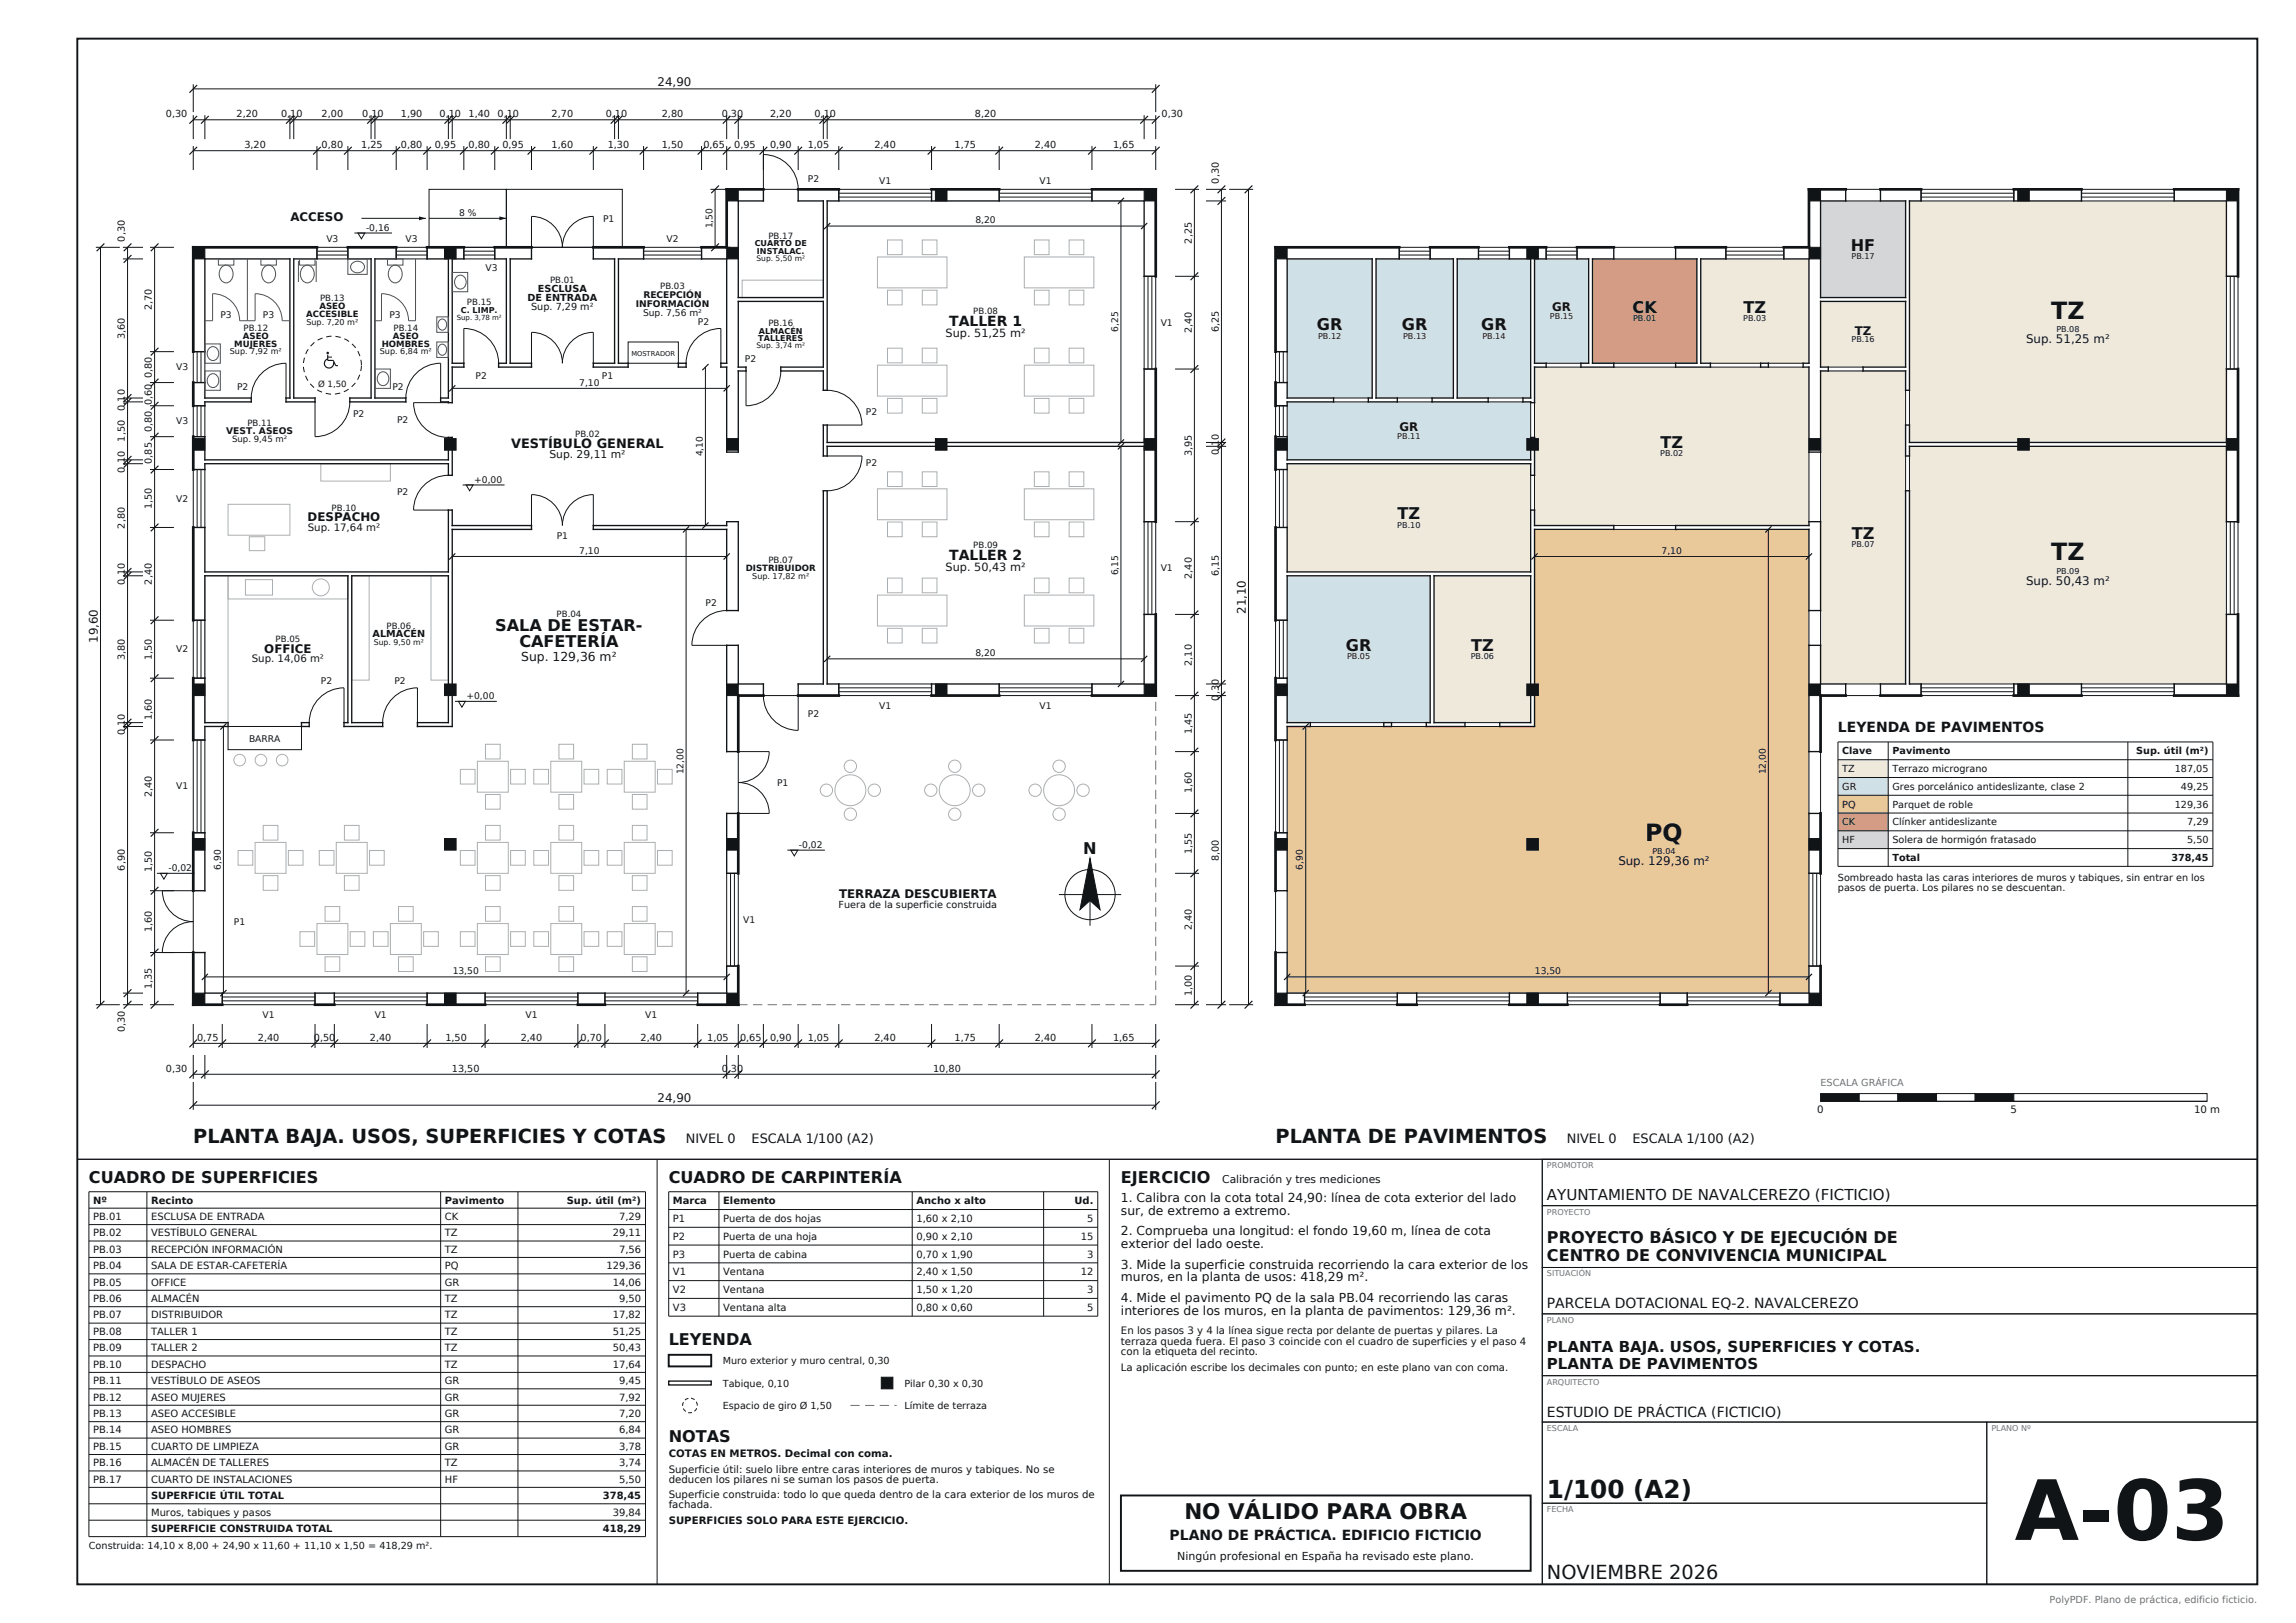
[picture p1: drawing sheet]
<svg xmlns="http://www.w3.org/2000/svg" width="594mm" height="420mm" viewBox="0 0 594 420" stroke-linecap="round" stroke-linejoin="round" font-family="sans-serif">
<defs><g id="words">
<text font-size="21.5" fill="#111417" x="521.2" y="398.5">A-03</text>
<text font-size="6.4" fill="#111417" x="400.2" y="387.6">1/100 (A2)</text>
<g font-size="6.1" fill="#111417">
<text x="530.7" y="82.5">TZ</text>
<text x="530.7" y="145">TZ</text>
<text x="425.7" y="217.5">PQ</text>
</g>
<text font-size="5.6" fill="#111417" x="306.4" y="393.2">NO VÁLIDO PARA OBRA</text>
<g font-size="5" fill="#111417">
<text x="50" y="295.8">PLANTA BAJA. USOS, SUPERFICIES Y COTAS</text>
<text x="330" y="295.8">PLANTA DE PAVIMENTOS</text>
<text x="400.2" y="408.6">NOVIEMBRE 2026</text>
</g>
<g font-size="4.2" fill="#111417">
<text x="478.8" y="64.9">HF</text>
<text x="422.4" y="80.9">CK</text>
<text x="451.1" y="80.9">TZ</text>
<text x="340.7" y="85.4">GR</text>
<text x="362.7" y="85.4">GR</text>
<text x="383.2" y="85.4">GR</text>
<text x="429.6" y="115.9">TZ</text>
<text x="361.6" y="134.4">TZ</text>
<text x="479.1" y="139.4">TZ</text>
<text x="128.1" y="163.2">SALA DE ESTAR-</text>
<text x="134.4" y="167.5">CAFETERÍA</text>
<text x="348.2" y="168.4">GR</text>
<text x="380.6" y="168.4">TZ</text>
<text x="280.3" y="220.9">N</text>
<text x="23" y="306.2">CUADRO DE SUPERFICIES</text>
<text x="173" y="306.2">CUADRO DE CARPINTERÍA</text>
<text x="290" y="306.2">EJERCICIO</text>
<text x="400.2" y="321.7">PROYECTO BÁSICO Y DE EJECUCIÓN DE</text>
<text x="400.2" y="326.3">CENTRO DE CONVIVENCIA MUNICIPAL</text>
<text x="173" y="348.1">LEYENDA</text>
<text x="173" y="373.2">NOTAS</text>
</g>
<g font-size="3.9" fill="#111417">
<text x="400.2" y="310.6">AYUNTAMIENTO DE NAVALCEREZO (FICTICIO)</text>
<text x="400.2" y="349.9">PLANTA BAJA. USOS, SUPERFICIES Y COTAS.</text>
<text x="400.2" y="354.3">PLANTA DE PAVIMENTOS</text>
</g>
<g font-size="3.6" fill="#111417">
<text x="245.6" y="84.4">TALLER 1</text>
<text x="245.6" y="144.9">TALLER 2</text>
<text x="475.5" y="189.5">LEYENDA DE PAVIMENTOS</text>
<text x="400.2" y="338.6">PARCELA DOTACIONAL EQ-2. NAVALCEREZO</text>
<text x="400.2" y="366.6">ESTUDIO DE PRÁCTICA (FICTICIO)</text>
<text x="302.6" y="398.5">PLANO DE PRÁCTICA. EDIFICIO FICTICIO</text>
</g>
<g font-size="3.3" fill="#111417">
<text x="132.3" y="115.9">VESTÍBULO GENERAL</text>
<text x="177.4" y="295.8">NIVEL 0</text>
<text x="194.4" y="295.8">ESCALA 1/100 (A2)</text>
<text x="405.3" y="295.8">NIVEL 0</text>
<text x="422.3" y="295.8">ESCALA 1/100 (A2)</text>
</g>
<g font-size="3.2" fill="#111417">
<text x="134.9" y="171">Sup. 129,36 m²</text>
<text x="290" y="311.1">1. Calibra con la cota total 24,90: línea de cota exterior del lado</text>
<text x="290" y="314.4">sur, de extremo a extremo.</text>
<text x="290" y="319.7">2. Comprueba una longitud: el fondo 19,60 m, línea de cota</text>
<text x="290" y="323">exterior del lado oeste.</text>
<text x="290" y="328.3">3. Mide la superficie construida recorriendo la cara exterior de los</text>
<text x="290" y="331.6">muros, en la planta de usos: 418,29 m².</text>
<text x="290" y="336.9">4. Mide el pavimento PQ de la sala PB.04 recorriendo las caras</text>
<text x="290" y="340.2">interiores de los muros, en la planta de pavimentos: 129,36 m².</text>
</g>
<g font-size="3.1" fill="#111417">
<text x="170.1" y="22.3">24,90</text>
<text x="75.1" y="57.2">ACCESO</text>
<text x="401.6" y="80.6">GR</text>
<text x="479.9" y="86.6">TZ</text>
<text x="524.2" y="88.9">Sup. 51,25 m²</text>
<text x="362.1" y="111.6">GR</text>
<text x="79.6" y="134.9">DESPACHO</text>
<text x="524.2" y="151.4">Sup. 50,43 m²</text>
<text x="322.3" y="158.9" transform="rotate(-90 322.3 158.9)">21,10</text>
<text x="25.3" y="166.4" transform="rotate(-90 25.3 166.4)">19,60</text>
<text x="68.4" y="168.9">OFFICE</text>
<text x="418.7" y="223.9">Sup. 129,36 m²</text>
<text x="217.1" y="232.3">TERRAZA DESCUBIERTA</text>
<text x="170.1" y="285.3">24,90</text>
</g>
<g font-size="2.9" fill="#111417">
<text x="244.7" y="87.3">Sup. 51,25 m²</text>
<text x="244.7" y="147.8">Sup. 50,43 m²</text>
</g>
<g font-size="2.8" fill="#111417">
<text x="142.1" y="118.6">Sup. 29,11 m²</text>
<text x="316.2" y="306.2">Calibración y tres mediciones</text>
<text x="304.6" y="403.7">Ningún profesional en España ha revisado este plano.</text>
</g>
<g font-size="2.6" fill="#111417">
<text x="79.6" y="137.4">Sup. 17,64 m²</text>
<text x="65.1" y="171.4">Sup. 14,06 m²</text>
<text x="470.2" y="287.9">0</text>
<text x="520.2" y="287.9">5</text>
<text x="567.6" y="287.9">10 m</text>
<text x="24.1" y="311.4">Nº</text>
<text x="39.1" y="311.4">Recinto</text>
<text x="115.1" y="311.4">Pavimento</text>
<text x="146.6" y="311.4">Sup. útil (m²)</text>
<text x="174.1" y="311.6">Marca</text>
<text x="187.1" y="311.6">Elemento</text>
<text x="237.1" y="311.6">Ancho x alto</text>
<text x="278" y="311.6">Ud.</text>
<text x="24.1" y="315.7">PB.01</text>
<text x="39.1" y="315.7">ESCLUSA DE ENTRADA</text>
<text x="115.1" y="315.7">CK</text>
<text x="160.2" y="315.7">7,29</text>
<text x="174.1" y="316.2">P1</text>
<text x="187.1" y="316.2">Puerta de dos hojas</text>
<text x="237.1" y="316.2">1,60 x 2,10</text>
<text x="281.3" y="316.2">5</text>
<text x="24.1" y="319.9">PB.02</text>
<text x="39.1" y="319.9">VESTÍBULO GENERAL</text>
<text x="115.1" y="319.9">TZ</text>
<text x="158.5" y="319.9">29,11</text>
<text x="174.1" y="320.8">P2</text>
<text x="187.1" y="320.8">Puerta de una hoja</text>
<text x="237.1" y="320.8">0,90 x 2,10</text>
<text x="279.6" y="320.8">15</text>
<text x="24.1" y="324.2">PB.03</text>
<text x="24.1" y="328.4">PB.04</text>
<text x="39.1" y="324.2">RECEPCIÓN INFORMACIÓN</text>
<text x="39.1" y="328.4">SALA DE ESTAR-CAFETERÍA</text>
<text x="115.1" y="324.2">TZ</text>
<text x="115.1" y="328.4">PQ</text>
<text x="156.9" y="328.4">129,36</text>
<text x="160.2" y="324.2">7,56</text>
<text x="174.1" y="325.4">P3</text>
<text x="187.1" y="325.4">Puerta de cabina</text>
<text x="237.1" y="325.4">0,70 x 1,90</text>
<text x="281.3" y="325.4">3</text>
<text x="24.1" y="332.7">PB.05</text>
<text x="39.1" y="332.7">OFFICE</text>
<text x="115.1" y="332.7">GR</text>
<text x="158.5" y="332.7">14,06</text>
<text x="174.1" y="330">V1</text>
<text x="174.1" y="334.6">V2</text>
<text x="187.1" y="330">Ventana</text>
<text x="187.1" y="334.6">Ventana</text>
<text x="237.1" y="330">2,40 x 1,50</text>
<text x="237.1" y="334.6">1,50 x 1,20</text>
<text x="279.6" y="330">12</text>
<text x="281.3" y="334.6">3</text>
<text x="24.1" y="336.9">PB.06</text>
<text x="24.1" y="341.2">PB.07</text>
<text x="39.1" y="336.9">ALMACÉN</text>
<text x="39.1" y="341.2">DISTRIBUIDOR</text>
<text x="115.1" y="336.9">TZ</text>
<text x="115.1" y="341.2">TZ</text>
<text x="158.5" y="341.2">17,82</text>
<text x="160.2" y="336.9">9,50</text>
<text x="174.1" y="339.2">V3</text>
<text x="187.1" y="339.2">Ventana alta</text>
<text x="237.1" y="339.2">0,80 x 0,60</text>
<text x="281.3" y="339.2">5</text>
<text x="24.1" y="345.4">PB.08</text>
<text x="39.1" y="345.4">TALLER 1</text>
<text x="115.1" y="345.4">TZ</text>
<text x="158.5" y="345.4">51,25</text>
<text x="290" y="345.3">En los pasos 3 y 4 la línea sigue recta por delante de puertas y pilares. La</text>
<text x="290" y="348">terraza queda fuera. El paso 3 coincide con el cuadro de superficies y el paso 4</text>
<text x="24.1" y="349.7">PB.09</text>
<text x="24.1" y="353.9">PB.10</text>
<text x="39.1" y="349.7">TALLER 2</text>
<text x="39.1" y="353.9">DESPACHO</text>
<text x="115.1" y="349.7">TZ</text>
<text x="115.1" y="353.9">TZ</text>
<text x="158.5" y="349.7">50,43</text>
<text x="158.5" y="353.9">17,64</text>
<text x="290" y="350.6">con la etiqueta del recinto.</text>
<text x="24.1" y="358.2">PB.11</text>
<text x="39.1" y="358.2">VESTÍBULO DE ASEOS</text>
<text x="115.1" y="358.2">GR</text>
<text x="160.2" y="358.2">9,45</text>
<text x="290" y="354.8">La aplicación escribe los decimales con punto; en este plano van con coma.</text>
<text x="24.1" y="362.4">PB.12</text>
<text x="39.1" y="362.4">ASEO MUJERES</text>
<text x="115.1" y="362.4">GR</text>
<text x="160.2" y="362.4">7,92</text>
<text x="24.1" y="366.7">PB.13</text>
<text x="24.1" y="370.9">PB.14</text>
<text x="39.1" y="366.7">ASEO ACCESIBLE</text>
<text x="39.1" y="370.9">ASEO HOMBRES</text>
<text x="115.1" y="366.7">GR</text>
<text x="115.1" y="370.9">GR</text>
<text x="160.2" y="366.7">7,20</text>
<text x="160.2" y="370.9">6,84</text>
<text x="24.1" y="375.2">PB.15</text>
<text x="39.1" y="375.2">CUARTO DE LIMPIEZA</text>
<text x="115.1" y="375.2">GR</text>
<text x="160.2" y="375.2">3,78</text>
<text x="173" y="377.1">COTAS EN METROS. Decimal con coma.</text>
<text x="24.1" y="379.4">PB.16</text>
<text x="24.1" y="383.7">PB.17</text>
<text x="39.1" y="379.4">ALMACÉN DE TALLERES</text>
<text x="39.1" y="383.7">CUARTO DE INSTALACIONES</text>
<text x="115.1" y="379.4">TZ</text>
<text x="115.1" y="383.7">HF</text>
<text x="160.2" y="379.4">3,74</text>
<text x="160.2" y="383.7">5,50</text>
<text x="173" y="381.1">Superficie útil: suelo libre entre caras interiores de muros y tabiques. No se</text>
<text x="173" y="383.7">deducen los pilares ni se suman los pasos de puerta.</text>
<text x="39.1" y="387.9">SUPERFICIE ÚTIL TOTAL</text>
<text x="156" y="387.9">378,45</text>
<text x="173" y="387.7">Superficie construida: todo lo que queda dentro de la cara exterior de los muros de</text>
<text x="39.1" y="392.2">Muros, tabiques y pasos</text>
<text x="158.5" y="392.2">39,84</text>
<text x="173" y="390.3">fachada.</text>
<text x="173" y="394.3">SUPERFICIES SOLO PARA ESTE EJERCICIO.</text>
<text x="39.1" y="396.4">SUPERFICIE CONSTRUIDA TOTAL</text>
<text x="156" y="396.4">418,29</text>
</g>
<g font-size="2.5" fill="#111417">
<text x="42.9" y="30.3">0,30</text>
<text x="61.2" y="30.3">2,20</text>
<text x="72.7" y="30.3">0,10</text>
<text x="83.2" y="30.3">2,00</text>
<text x="93.7" y="30.3">0,10</text>
<text x="103.7" y="30.3">1,90</text>
<text x="113.7" y="30.3">0,10</text>
<text x="121.2" y="30.3">1,40</text>
<text x="128.7" y="30.3">0,10</text>
<text x="142.7" y="30.3">2,70</text>
<text x="156.7" y="30.3">0,10</text>
<text x="171.2" y="30.3">2,80</text>
<text x="186.7" y="30.3">0,30</text>
<text x="199.2" y="30.3">2,20</text>
<text x="210.7" y="30.3">0,10</text>
<text x="252.2" y="30.3">8,20</text>
<text x="300.5" y="30.3">0,30</text>
<text x="63.2" y="38.3">3,20</text>
<text x="83.2" y="38.3">0,80</text>
<text x="93.5" y="38.3">1,25</text>
<text x="103.7" y="38.3">0,80</text>
<text x="112.5" y="38.3">0,95</text>
<text x="121.2" y="38.3">0,80</text>
<text x="130" y="38.3">0,95</text>
<text x="142.7" y="38.3">1,60</text>
<text x="157.2" y="38.3">1,30</text>
<text x="171.2" y="38.3">1,50</text>
<text x="182" y="38.3">0,65</text>
<text x="190" y="38.3">0,95</text>
<text x="199.2" y="38.3">0,90</text>
<text x="209" y="38.3">1,05</text>
<text x="226.2" y="38.3">2,40</text>
<text x="247" y="38.3">1,75</text>
<text x="267.7" y="38.3">2,40</text>
<text x="288" y="38.3">1,65</text>
<text x="315.3" y="47.5" transform="rotate(-90 315.3 47.5)">0,30</text>
<text x="32.3" y="62.5" transform="rotate(-90 32.3 62.5)">0,30</text>
<text x="308.3" y="63" transform="rotate(-90 308.3 63)">2,25</text>
<text x="136.5" y="77.9">DE ENTRADA</text>
<text x="139.1" y="75.6">ESCLUSA</text>
<text x="39.3" y="80.3" transform="rotate(-90 39.3 80.3)">2,70</text>
<text x="137.4" y="80.3">Sup. 7,29 m²</text>
<text x="32.3" y="87.8" transform="rotate(-90 32.3 87.8)">3,60</text>
<text x="308.3" y="86.3" transform="rotate(-90 308.3 86.3)">2,40</text>
<text x="315.3" y="86" transform="rotate(-90 315.3 86)">6,25</text>
<text x="39.3" y="97.8" transform="rotate(-90 39.3 97.8)">0,80</text>
<text x="32.3" y="106.3" transform="rotate(-90 32.3 106.3)">0,10</text>
<text x="39.3" y="104.8" transform="rotate(-90 39.3 104.8)">0,60</text>
<text x="39.3" y="111.8" transform="rotate(-90 39.3 111.8)">0,80</text>
<text x="32.3" y="114.3" transform="rotate(-90 32.3 114.3)">1,50</text>
<text x="308.3" y="118" transform="rotate(-90 308.3 118)">3,95</text>
<text x="315.3" y="117.8" transform="rotate(-90 315.3 117.8)">0,10</text>
<text x="32.3" y="122.3" transform="rotate(-90 32.3 122.3)">0,10</text>
<text x="39.3" y="120" transform="rotate(-90 39.3 120)">0,85</text>
<text x="39.3" y="131.8" transform="rotate(-90 39.3 131.8)">1,50</text>
<text x="32.3" y="136.8" transform="rotate(-90 32.3 136.8)">2,80</text>
<text x="308.3" y="149.8" transform="rotate(-90 308.3 149.8)">2,40</text>
<text x="315.3" y="149" transform="rotate(-90 315.3 149)">6,15</text>
<text x="32.3" y="151.3" transform="rotate(-90 32.3 151.3)">0,10</text>
<text x="39.3" y="151.3" transform="rotate(-90 39.3 151.3)">2,40</text>
<text x="96.4" y="164.9">ALMACÉN</text>
<text x="32.3" y="170.8" transform="rotate(-90 32.3 170.8)">3,80</text>
<text x="39.3" y="170.8" transform="rotate(-90 39.3 170.8)">1,50</text>
<text x="308.3" y="172.3" transform="rotate(-90 308.3 172.3)">2,10</text>
<text x="315.3" y="181.3" transform="rotate(-90 315.3 181.3)">0,30</text>
<text x="32.3" y="190.3" transform="rotate(-90 32.3 190.3)">0,10</text>
<text x="39.3" y="186.3" transform="rotate(-90 39.3 186.3)">1,60</text>
<text x="308.3" y="190" transform="rotate(-90 308.3 190)">1,45</text>
<text x="476.6" y="195.2">Clave</text>
<text x="489.6" y="195.2">Pavimento</text>
<text x="552.7" y="195.2">Sup. útil (m²)</text>
<text x="476.6" y="199.8">TZ</text>
<text x="489.6" y="199.8">Terrazo micrograno</text>
<text x="562.7" y="199.8">187,05</text>
<text x="39.3" y="206.3" transform="rotate(-90 39.3 206.3)">2,40</text>
<text x="308.3" y="205.3" transform="rotate(-90 308.3 205.3)">1,60</text>
<text x="476.6" y="204.4">GR</text>
<text x="476.6" y="209">PQ</text>
<text x="489.6" y="204.4">Gres porcelánico antideslizante, clase 2</text>
<text x="489.6" y="209">Parquet de roble</text>
<text x="562.7" y="209">129,36</text>
<text x="564.2" y="204.4">49,25</text>
<text x="476.6" y="213.6">CK</text>
<text x="489.6" y="213.6">Clínker antideslizante</text>
<text x="565.8" y="213.6">7,29</text>
<text x="308.3" y="221" transform="rotate(-90 308.3 221)">1,55</text>
<text x="476.6" y="218.2">HF</text>
<text x="489.6" y="218.2">Solera de hormigón fratasado</text>
<text x="565.8" y="218.2">5,50</text>
<text x="32.3" y="225.3" transform="rotate(-90 32.3 225.3)">6,90</text>
<text x="39.3" y="225.8" transform="rotate(-90 39.3 225.8)">1,50</text>
<text x="315.3" y="222.8" transform="rotate(-90 315.3 222.8)">8,00</text>
<text x="475.5" y="228">Sombreado hasta las caras interiores de muros y tabiques, sin entrar en los</text>
<text x="489.6" y="222.8">Total</text>
<text x="561.8" y="222.8">378,45</text>
<text x="475.5" y="230.5">pasos de puerta. Los pilares no se descuentan.</text>
<text x="217" y="234.9">Fuera de la superficie construida</text>
<text x="39.3" y="241.3" transform="rotate(-90 39.3 241.3)">1,60</text>
<text x="308.3" y="240.8" transform="rotate(-90 308.3 240.8)">2,40</text>
<text x="39.3" y="256" transform="rotate(-90 39.3 256)">1,35</text>
<text x="308.3" y="257.8" transform="rotate(-90 308.3 257.8)">1,00</text>
<text x="32.3" y="267.1" transform="rotate(-90 32.3 267.1)">0,30</text>
<text x="51" y="269.3">0,75</text>
<text x="66.7" y="269.3">2,40</text>
<text x="81.2" y="269.3">0,50</text>
<text x="95.7" y="269.3">2,40</text>
<text x="115.2" y="269.3">1,50</text>
<text x="134.7" y="269.3">2,40</text>
<text x="150.2" y="269.3">0,70</text>
<text x="165.7" y="269.3">2,40</text>
<text x="183" y="269.3">1,05</text>
<text x="191.5" y="269.3">0,65</text>
<text x="199.2" y="269.3">0,90</text>
<text x="209" y="269.3">1,05</text>
<text x="226.2" y="269.3">2,40</text>
<text x="247" y="269.3">1,75</text>
<text x="267.7" y="269.3">2,40</text>
<text x="288" y="269.3">1,65</text>
<text x="42.9" y="277.3">0,30</text>
<text x="116.9" y="277.3">13,50</text>
<text x="186.7" y="277.3">0,30</text>
<text x="241.4" y="277.3">10,80</text>
<text x="187" y="353">Muro exterior y muro central, 0,30</text>
<text x="187" y="358.8">Tabique, 0,10</text>
<text x="234" y="358.8">Pilar 0,30 x 0,30</text>
<text x="187" y="364.6">Espacio de giro Ø 1,50</text>
<text x="234" y="364.6">Límite de terraza</text>
<text x="23" y="400.7">Construida: 14,10 x 8,00 + 24,90 x 11,60 + 11,10 x 1,50 = 418,29 m².</text>
</g>
<g font-size="2.5" fill="#6b7277">
<text x="471" y="281">ESCALA GRÁFICA</text>
<text x="530.3" y="414.8">PolyPDF. Plano de práctica, edificio ficticio.</text>
</g>
<g font-size="2.4" fill="#111417">
<text x="209" y="47">P2</text>
<text x="227.4" y="47.7">V1</text>
<text x="268.9" y="47.7">V1</text>
<text x="94.7" y="59.8">-0,16</text>
<text x="118.8" y="55.8">8 %</text>
<text x="156" y="57.5">P1</text>
<text x="184.3" y="59.1" transform="rotate(-90 184.3 59.1)">1,50</text>
<text x="252.4" y="57.8">8,20</text>
<text x="84.4" y="62.7">V3</text>
<text x="104.9" y="62.7">V3</text>
<text x="172.4" y="62.7">V2</text>
<text x="125.6" y="70.2">V3</text>
<text x="166.4" y="77.1">RECEPCIÓN</text>
<text x="57" y="82.4">P3</text>
<text x="68" y="82.4">P3</text>
<text x="100.7" y="82.4">P3</text>
<text x="164.5" y="79.5">INFORMACIÓN</text>
<text x="166.4" y="81.9">Sup. 7,56 m²</text>
<text x="180.5" y="84.2">P2</text>
<text x="289.3" y="85.9" transform="rotate(-90 289.3 85.9)">6,25</text>
<text x="300.3" y="84.3">V1</text>
<text x="45.6" y="95.8">V3</text>
<text x="192.7" y="93.8">P2</text>
<text x="61.3" y="100.8">P2</text>
<text x="101.5" y="100.8">P2</text>
<text x="123" y="98">P2</text>
<text x="149.9" y="99.8">7,10</text>
<text x="155.7" y="98">P1</text>
<text x="91.3" y="108">P2</text>
<text x="224" y="107.5">P2</text>
<text x="45.6" y="109.8">V3</text>
<text x="58.5" y="112.3">VEST. ASEOS</text>
<text x="102.7" y="109.5">P2</text>
<text x="181.8" y="118.1" transform="rotate(-90 181.8 118.1)">4,10</text>
<text x="122.7" y="125">+0,00</text>
<text x="224" y="120.5">P2</text>
<text x="45.6" y="129.8">V2</text>
<text x="102.7" y="128.2">P2</text>
<text x="144" y="139.6">P1</text>
<text x="149.9" y="143.3">7,10</text>
<text x="429.9" y="143.3">7,10</text>
<text x="289.3" y="148.9" transform="rotate(-90 289.3 148.9)">6,15</text>
<text x="300.3" y="147.8">V1</text>
<text x="182.5" y="156.8">P2</text>
<text x="45.6" y="168.8">V2</text>
<text x="252.4" y="169.8">8,20</text>
<text x="83" y="177">P2</text>
<text x="102" y="177">P2</text>
<text x="120.7" y="181">+0,00</text>
<text x="209" y="185.5">P2</text>
<text x="227.4" y="183.4">V1</text>
<text x="268.9" y="183.4">V1</text>
<text x="64.4" y="192.1">BARRA</text>
<text x="176.8" y="200.4" transform="rotate(-90 176.8 200.4)">12,00</text>
<text x="201" y="203.5">P1</text>
<text x="456.8" y="200.4" transform="rotate(-90 456.8 200.4)">12,00</text>
<text x="45.6" y="204.3">V1</text>
<text x="206.7" y="219.5">-0,02</text>
<text x="43.6" y="225.5">-0,02</text>
<text x="57.1" y="225.1" transform="rotate(-90 57.1 225.1)">6,90</text>
<text x="337.1" y="225.1" transform="rotate(-90 337.1 225.1)">6,90</text>
<text x="60.5" y="239.5">P1</text>
<text x="192.3" y="238.8">V1</text>
<text x="117.1" y="252.1">13,50</text>
<text x="397.1" y="252.1">13,50</text>
<text x="67.9" y="263.4">V1</text>
<text x="96.9" y="263.4">V1</text>
<text x="135.9" y="263.4">V1</text>
<text x="166.9" y="263.4">V1</text>
</g>
<g font-size="2.2" fill="#111417">
<text x="198.8" y="61.8">PB.17</text>
<text x="82.8" y="77.9">PB.13</text>
<text x="142.3" y="73.3">PB.01</text>
<text x="170.8" y="74.7">PB.03</text>
<text x="79.2" y="82.1">ACCESIBLE</text>
<text x="82.6" y="80">ASEO</text>
<text x="120.8" y="78.9">PB.15</text>
<text x="251.8" y="81.3">PB.08</text>
<text x="60.6" y="89.7">MUJERES</text>
<text x="62.8" y="87.6">ASEO</text>
<text x="63" y="85.5">PB.12</text>
<text x="98.8" y="89.7">HOMBRES</text>
<text x="101.6" y="87.6">ASEO</text>
<text x="101.8" y="85.5">PB.14</text>
<text x="198.8" y="84.5">PB.16</text>
<text x="82.3" y="100.2">Ø 1,50</text>
<text x="64" y="110.2">PB.11</text>
<text x="148.8" y="113">PB.02</text>
<text x="60" y="114.4">Sup. 9,45 m²</text>
<text x="85.8" y="132.2">PB.10</text>
<text x="251.8" y="141.8">PB.09</text>
<text x="193" y="147.8">DISTRIBUIDOR</text>
<text x="198.8" y="145.8">PB.07</text>
<text x="144" y="159.6">PB.04</text>
<text x="71.3" y="166.2">PB.05</text>
<text x="100" y="162.7">PB.06</text>
</g>
<g font-size="2.1" fill="#111417">
<text x="195.2" y="63.7">CUARTO DE</text>
<text x="195.8" y="65.6">INSTALAC.</text>
<text x="479" y="67.1">PB.17</text>
<text x="119.2" y="80.9">C. LIMP.</text>
<text x="401" y="82.6">PB.15</text>
<text x="422.5" y="83.1">PB.01</text>
<text x="451" y="83.1">PB.03</text>
<text x="79.3" y="84.1">Sup. 7,20 m²</text>
<text x="196.2" y="88.3">TALLERES</text>
<text x="196.3" y="86.4">ALMACÉN</text>
<text x="341" y="87.6">PB.12</text>
<text x="363" y="87.6">PB.13</text>
<text x="383.5" y="87.6">PB.14</text>
<text x="479" y="88.6">PB.16</text>
<text x="532" y="86">PB.08</text>
<text x="59.5" y="91.7">Sup. 7,92 m²</text>
<text x="98.3" y="91.7">Sup. 6,84 m²</text>
<text x="361.5" y="113.6">PB.11</text>
<text x="429.5" y="118.1">PB.02</text>
<text x="361.5" y="136.6">PB.10</text>
<text x="479" y="141.6">PB.07</text>
<text x="194.6" y="149.8">Sup. 17,82 m²</text>
<text x="532" y="148.5">PB.09</text>
<text x="348.5" y="170.6">PB.05</text>
<text x="380.5" y="170.6">PB.06</text>
<text x="427.5" y="221">PB.04</text>
</g>
<g font-size="2.1" fill="#6b7277">
<text x="400.2" y="302.3">PROMOTOR</text>
<text x="400.2" y="314.3">PROYECTO</text>
<text x="400.2" y="330.3">SITUACIÓN</text>
<text x="400.2" y="342.3">PLANO</text>
<text x="400.2" y="358.3">ARQUITECTO</text>
<text x="400.2" y="370.3">ESCALA</text>
<text x="515.2" y="370.3">PLANO Nº</text>
<text x="400.2" y="391.3">FECHA</text>
</g>
<text font-size="2" fill="#111417" x="96.7" y="166.9">Sup. 9,50 m²</text>
<g font-size="1.9" fill="#111417">
<text x="195.7" y="67.4">Sup. 5,50 m²</text>
<text x="195.7" y="90.1">Sup. 3,74 m²</text>
</g>
<text font-size="1.8" fill="#111417" x="118.2" y="82.7">Sup. 3,78 m²</text>
<text font-size="1.7" fill="#111417" x="163.3" y="92.1">MOSTRADOR</text>
</g></defs>
<path d="M20 10h564v400h-564z" fill="none" stroke="#111417" stroke-width=".5"/>
<g fill="none" stroke="#111417" stroke-width=".35">
<path d="M188 49h9.5v3h-6.5v25h22v-25h-6.5v-3h10.5v3h-3v49h-1v-5h-11v-1h11v-17h-22v17h2v1h-2v21h-3v-22h-1.5v-1h1.5v-27h-6.5v-3h6.5zM241 49h17.5v3h-17.5zM282.5 49h16.5v22.5h-3v-19.5h-13.5zM50 64h32v3h-6v36h5.5v1h-7.5v-1h1v-36h-22v24h-3zM90 64h12.5v3h-5.5v36h8v1h-14.5v-1h5.5v-36h-6zM110.5 64h9.5v3h-3v27h3v1h-3v9.2h-1v-.2h-2v-1h2v-36h-5.5zM128 64h9.5v3h-5.5v27h5.5v1h-8.5v-1h2v-27h-3zM153.5 64h13v3h-6.5v27h2.5v1h-9v-1h5.5v-27h-5.5zM50 99h3v4h12v1h-12v1h-3zM175.5 94h2v1h-2zM50 113h3v6h63v-5.8h1v9.8h-1v-3h-63v1.5h-3zM213 110h1v4.5h82v-19h3v39.5h-3v-19.5h-82v2.5h-1z"/>
<path d="M50 136.5h3v11.5h63v-16h1v4h20.5v1h-20.5v51h-9v-1h8v-38h-25v38h8v1h-10v-1h1v-38h-37v11.5h-3zM153.5 136h34.5v-1h3v23h-3v-21h-34.5zM213 127h1v50h3v3h-10.5v-3h6.5zM296 159h3v21h-16.5v-3h13.5zM50 175.5h3v11.5h6v1h-6v3.5h-3zM188 167h3v10h6.5v3h-6.5v14.5h-3zM241 177h17.5v3h-17.5zM78 187h2v1h-2zM50 215.5h3v15h-3zM188 210.5h3v15.5h-3zM50 246.5h3v10.5h4.5v3h-7.5zM81.5 257h5v3h-5z"/>
<path d="M110.5 257h15v3h-15zM149.5 257h7v3h-7zM180.5 257h7.5v-7h3v10h-10.5zM20 300h564"/>
</g>
<g fill="none" stroke="#a9afb3" stroke-width=".26">
<path d="M192 72.5h21v4.5h-21zM227 66.5h18v8h-18zM229.6 75.1h3.8v3.8h-3.8zM229.6 62.1h3.8v3.8h-3.8zM238.6 75.1h3.8v3.8h-3.8zM238.6 62.1h3.8v3.8h-3.8zM265 66.5h18v8h-18zM267.6 75.1h3.8v3.8h-3.8zM267.6 62.1h3.8v3.8h-3.8zM276.6 75.1h3.8v3.8h-3.8zM276.6 62.1h3.8v3.8h-3.8zM227 94.5h18v8h-18z"/>
<path d="M229.6 90.1h3.8v3.8h-3.8zM238.6 90.1h3.8v3.8h-3.8zM265 94.5h18v8h-18zM267.6 90.1h3.8v3.8h-3.8zM276.6 90.1h3.8v3.8h-3.8zM83 120h18v4.5h-18zM229.6 103.1h3.8v3.8h-3.8zM238.6 103.1h3.8v3.8h-3.8zM267.6 103.1h3.8v3.8h-3.8zM276.6 103.1h3.8v3.8h-3.8zM59 130.5h16v8h-16zM64.5 138.9h4v3.6h-4z"/>
<path d="M227 126.5h18v8h-18zM229.6 135.1h3.8v3.8h-3.8zM229.6 122.1h3.8v3.8h-3.8zM238.6 135.1h3.8v3.8h-3.8zM238.6 122.1h3.8v3.8h-3.8zM265 126.5h18v8h-18zM267.6 135.1h3.8v3.8h-3.8zM267.6 122.1h3.8v3.8h-3.8zM276.6 135.1h3.8v3.8h-3.8zM276.6 122.1h3.8v3.8h-3.8zM53 149h6v38h-6zM59 149h31v6h-31z"/>
<path d="M63.5 150h7v4h-7zM91 149h4.5v27h-4.5zM111.5 149h4.5v27h-4.5zM227 154h18v8h-18zM229.6 149.6h3.8v3.8h-3.8zM238.6 149.6h3.8v3.8h-3.8zM265 154h18v8h-18zM267.6 149.6h3.8v3.8h-3.8zM276.6 149.6h3.8v3.8h-3.8zM229.6 162.6h3.8v3.8h-3.8zM238.6 162.6h3.8v3.8h-3.8zM267.6 162.6h3.8v3.8h-3.8z"/>
<path d="M276.6 162.6h3.8v3.8h-3.8zM119.1 199.1h3.8v3.8h-3.8zM123.5 197h8v8h-8zM125.6 192.6h3.8v3.8h-3.8zM132.1 199.1h3.8v3.8h-3.8zM138.1 199.1h3.8v3.8h-3.8zM142.5 197h8v8h-8zM144.6 192.6h3.8v3.8h-3.8zM151.1 199.1h3.8v3.8h-3.8zM157.1 199.1h3.8v3.8h-3.8zM161.5 197h8v8h-8zM163.6 192.6h3.8v3.8h-3.8z"/>
<path d="M170.1 199.1h3.8v3.8h-3.8zM66 218h8v8h-8zM68.1 213.6h3.8v3.8h-3.8zM87 218h8v8h-8zM89.1 213.6h3.8v3.8h-3.8zM123.5 218h8v8h-8zM125.6 213.6h3.8v3.8h-3.8zM125.6 205.6h3.8v3.8h-3.8zM142.5 218h8v8h-8zM144.6 213.6h3.8v3.8h-3.8zM144.6 205.6h3.8v3.8h-3.8zM161.5 218h8v8h-8z"/>
<path d="M163.6 213.6h3.8v3.8h-3.8zM163.6 205.6h3.8v3.8h-3.8zM61.6 220.1h3.8v3.8h-3.8zM68.1 226.6h3.8v3.8h-3.8zM74.6 220.1h3.8v3.8h-3.8zM82 239h8v8h-8zM82.6 220.1h3.8v3.8h-3.8zM84.1 234.6h3.8v3.8h-3.8zM89.1 226.6h3.8v3.8h-3.8zM95.6 220.1h3.8v3.8h-3.8zM101 239h8v8h-8zM103.1 234.6h3.8v3.8h-3.8z"/>
<path d="M119.1 220.1h3.8v3.8h-3.8zM123.5 239h8v8h-8zM125.6 234.6h3.8v3.8h-3.8zM125.6 226.6h3.8v3.8h-3.8zM132.1 220.1h3.8v3.8h-3.8zM138.1 220.1h3.8v3.8h-3.8zM142.5 239h8v8h-8zM144.6 234.6h3.8v3.8h-3.8zM144.6 226.6h3.8v3.8h-3.8zM151.1 220.1h3.8v3.8h-3.8zM157.1 220.1h3.8v3.8h-3.8zM161.5 239h8v8h-8z"/>
<path d="M163.6 234.6h3.8v3.8h-3.8zM163.6 226.6h3.8v3.8h-3.8zM170.1 220.1h3.8v3.8h-3.8zM77.6 241.1h3.8v3.8h-3.8zM84.1 247.6h3.8v3.8h-3.8zM90.6 241.1h3.8v3.8h-3.8zM96.6 241.1h3.8v3.8h-3.8zM103.1 247.6h3.8v3.8h-3.8zM109.6 241.1h3.8v3.8h-3.8zM119.1 241.1h3.8v3.8h-3.8zM125.6 247.6h3.8v3.8h-3.8zM132.1 241.1h3.8v3.8h-3.8z"/>
<path d="M138.1 241.1h3.8v3.8h-3.8zM144.6 247.6h3.8v3.8h-3.8zM151.1 241.1h3.8v3.8h-3.8zM157.1 241.1h3.8v3.8h-3.8zM163.6 247.6h3.8v3.8h-3.8zM170.1 241.1h3.8v3.8h-3.8z"/>
<circle cx="83" cy="152" r="2.2"/>
<circle cx="62" cy="196.7" r="1.5"/>
<circle cx="67.5" cy="196.7" r="1.5"/>
<circle cx="73" cy="196.7" r="1.5"/>
<circle cx="220" cy="198.3" r="1.6"/>
<circle cx="247" cy="198.3" r="1.6"/>
<circle cx="274" cy="198.3" r="1.6"/>
<circle cx="213.8" cy="204.5" r="1.6"/>
<circle cx="220" cy="204.5" r="4"/>
<circle cx="220" cy="210.7" r="1.6"/>
<circle cx="226.2" cy="204.5" r="1.6"/>
<circle cx="240.8" cy="204.5" r="1.6"/>
<circle cx="247" cy="204.5" r="4"/>
<circle cx="247" cy="210.7" r="1.6"/>
<circle cx="253.2" cy="204.5" r="1.6"/>
<circle cx="267.8" cy="204.5" r="1.6"/>
<circle cx="274" cy="204.5" r="4"/>
<circle cx="274" cy="210.7" r="1.6"/>
<circle cx="280.2" cy="204.5" r="1.6"/>
</g>
<path d="M191 260h108M299 260v-80" fill="none" stroke="#6b7277" stroke-width=".26" stroke-dasharray="2.4 1.4" stroke-linecap="butt"/>
<g fill="none" stroke="#111417" stroke-width=".26">
<path d="M197.5 40a9 9 0 0 1 9 9h-9zM137.5 56a8 8 0 0 1 8 8 8 8 0 0 1 8-8v8h-16zM217 49h24v3h-24zM217 51h24M217 50h24M258.5 49h24v3h-24zM258.5 51h24M258.5 50h24M82 64h8v3h-8zM82 66h8M82 65h8M102.5 64h8v3h-8z"/>
<path d="M102.5 66h8M102.5 65h8M120 64h8v3h-8zM120 66h8M120 65h8M166.5 64h15v3h-15zM166.5 66h15M166.5 65h15M296 71.5h3v24h-3zM297 71.5v24M298 71.5v24M50 91h3v8h-3z"/>
<path d="M51 91v8M52 91v8M120 94v-9a9 9 0 0 1 9 9M137.5 94v-8a8 8 0 0 1 8 8 8 8 0 0 1 8-8v8M162.5 88.5h13v5.5h-13zM177.5 94a9 9 0 0 1 9-9v9M193 96v9a9 9 0 0 0 9-9M50 105h3v8h-3zM51 105v8M52 105v8M65 103a9 9 0 0 1 9-9v9M81.5 104v9a9 9 0 0 0 9-9"/>
<path d="M105 103a9 9 0 0 1 9-9v9M116 104.2h-9a9 9 0 0 0 9 9M214 118h9a9 9 0 0 1-9 9M214 101a9 9 0 0 1 9 9h-9M50 121.5h3v15h-3zM51 121.5v15M52 121.5v15M116 123a9 9 0 0 0-9 9h9M137.5 136v-8a8 8 0 0 1 8 8 8 8 0 0 1 8-8v8M296 135h3v24h-3zM297 135v24M298 135v24"/>
<path d="M188 158a9 9 0 0 0-9 9h9M50 160.5h3v15h-3zM51 160.5v15M52 160.5v15M197.5 180h9v9a9 9 0 0 1-9-9zM217 177h24v3h-24zM217 179h24M217 178h24M258.5 177h24v3h-24zM258.5 179h24M258.5 178h24M50 191.5h3v24h-3z"/>
<path d="M51 191.5v24M52 191.5v24M59 188h19v6h-19zM80 187a9 9 0 0 1 9-9v9M99 187a9 9 0 0 1 9-9v9M191 194.5h8a8 8 0 0 1-8 8 8 8 0 0 1 8 8h-8zM42 230.5h8v16h-8a8 8 0 0 1 8-8 8 8 0 0 1-8-8zM188 226h3v24h-3zM189 226v24M190 226v24M57.5 257h24v3h-24zM57.5 259h24"/>
<path d="M57.5 258h24M86.5 257h24v3h-24zM86.5 259h24M86.5 258h24M125.5 257h24v3h-24zM125.5 259h24M125.5 258h24M156.5 257h24v3h-24zM156.5 259h24M156.5 258h24"/>
</g>
<g fill="none" stroke="#111417" stroke-width=".7">
<path d="M197.5 49h-9.5v15h-6.5M206.5 49h10.5M241 49h17.5M282.5 49h16.5v22.5M82 64h-32v27M90 64h12.5M110.5 64h9.5M128 64h9.5M153.5 64h13M50 99v6M299 95.5v39.5M50 113v8.5"/>
<path d="M50 136.5v24M299 159v21h-16.5M50 175.5v16M197.5 180h-6.5v14.5M206.5 180h10.5M241 180h17.5M50 215.5v15M191 210.5v15.5M50 246.5v13.5h7.5M81.5 260h5M110.5 260h15M149.5 260h7"/>
<path d="M191 250v10h-10.5"/>
</g>
<g fill="#111417" stroke="#111417" stroke-width=".26">
<path d="M50 257h3v3h-3z" fill-rule="evenodd"/>
<path d="M50 217h3v3h-3z" fill-rule="evenodd"/>
<path d="M50 177h3v3h-3z" fill-rule="evenodd"/>
<path d="M50 113.5h3v3h-3z" fill-rule="evenodd"/>
<path d="M50 64h3v3h-3z" fill-rule="evenodd"/>
<path d="M115 257h3v3h-3z" fill-rule="evenodd"/>
<path d="M115 217h3v3h-3z" fill-rule="evenodd"/>
<path d="M115 177h3v3h-3z" fill-rule="evenodd"/>
<path d="M115 113.5h3v3h-3z" fill-rule="evenodd"/>
<path d="M115 64h3v3h-3z" fill-rule="evenodd"/>
<path d="M188 257h3v3h-3z" fill-rule="evenodd"/>
<path d="M188 217h3v3h-3z" fill-rule="evenodd"/>
<path d="M188 177h3v3h-3z" fill-rule="evenodd"/>
<path d="M188 113.5h3v3h-3z" fill-rule="evenodd"/>
<path d="M188 64h3v3h-3z" fill-rule="evenodd"/>
<path d="M188 49h3v3h-3z" fill-rule="evenodd"/>
<path d="M242 177h3v3h-3z" fill-rule="evenodd"/>
<path d="M242 113.5h3v3h-3z" fill-rule="evenodd"/>
<path d="M242 49h3v3h-3z" fill-rule="evenodd"/>
<path d="M296 177h3v3h-3z" fill-rule="evenodd"/>
<path d="M296 113.5h3v3h-3z" fill-rule="evenodd"/>
<path d="M296 49h3v3h-3z" fill-rule="evenodd"/>
</g>
<g fill="none" stroke="#4a5157" stroke-width=".26">
<path d="M56.5 67h4v1.6h-4zM57.2 69.3a1.68 1.68 0 0 1 1.9-.6 1.68 1.68 0 0 1 1.1 1.6 2.08 2.08 0 0 1-2.2 2.8 2.57 2.57 0 0 1-.8-3.8zM64 67v16M67.5 67h4v1.6h-4zM68.2 69.3a1.68 1.68 0 0 1 1.9-.6 1.68 1.68 0 0 1 1.1 1.6 2.08 2.08 0 0 1-2.2 2.8 2.57 2.57 0 0 1-.8-3.8zM77.2 67.5v5.5M77.5 67h4v1.6h-4zM78.2 69.3a1.68 1.68 0 0 1 1.9-.6 1.68 1.68 0 0 1 1.1 1.6 2.08 2.08 0 0 1-2.2 2.8 2.57 2.57 0 0 1-.8-3.8zM81.8 67.5v5.5M90 67h5v4h-5zM91.2 68a1.78 1.78 0 0 1 2-.3 1.78 1.78 0 0 1 1 1.8 1.8 1.8 0 0 1-2 1.1 1.8 1.8 0 0 1-1.4-1.9zM100.2 67h4v1.6h-4z"/>
<path d="M101 69.3a1.68 1.68 0 0 1 1.8-.6 1.68 1.68 0 0 1 1.2 1.6 2.08 2.08 0 0 1-2.2 2.8 2.57 2.57 0 0 1-.8-3.8zM107.5 67v16h-1.8a7 7 0 0 0-7-7v7h-1.7M53 96h4v5h-4zM53 89h4v5h-4zM53 83h2v-7a7 7 0 0 1 7 7h4v-7a7 7 0 0 1 7 7h2M54 97.2a1.55 1.55 0 0 1 2-.2 1.55 1.55 0 0 1 .5 2 1.49 1.49 0 0 1-1.7 1.3 1.49 1.49 0 0 1-1.2-1.8zM54 90.2a1.55 1.55 0 0 1 2-.2 1.55 1.55 0 0 1 .5 2 1.49 1.49 0 0 1-1.7 1.3 1.49 1.49 0 0 1-1.2-1.8zM97 95.5h4v5h-4zM98 96.7a1.55 1.55 0 0 1 2-.2 1.55 1.55 0 0 1 .5 2 1.49 1.49 0 0 1-1.7 1.3 1.49 1.49 0 0 1-1.2-1.8zM113 88.5h3v4h-3zM113 82h3v4h-3zM113.8 89.3a1.22 1.22 0 0 1 1.5 .2 1.22 1.22 0 0 1 .2 1.5 1.12 1.12 0 0 1-1.4 .9 1.12 1.12 0 0 1-.8-1.4z"/>
<path d="M113.8 82.8a1.22 1.22 0 0 1 1.5 .2 1.22 1.22 0 0 1 .2 1.5 1.12 1.12 0 0 1-1.4 .9 1.12 1.12 0 0 1-.8-1.4z"/>
</g>
<path d="M93.5 94.5a7.5 7.5 0 0 0-10.9-6.7 7.5 7.5 0 0 0-1 12.8 7.5 7.5 0 0 0 11.8-5l.1-1.1" fill="none" stroke="#111417" stroke-width=".26" stroke-dasharray="1.4 1" stroke-linecap="butt"/>
<circle cx="84.8" cy="91.4" r=".34" fill="#111417"/>
<path d="M84.8 91.8v1.5h1.4l.6 1.3h.6M84.8 92.9a1.2 1.2 0 0 0-.8 1.5 1.2 1.2 0 0 0 1.4 .8 1.2 1.2 0 0 0 .9-1.5" fill="none" stroke="#111417" stroke-width=".3"/>
<path d="M111 49h20v15h-20zM111 56.5h20M131 49h30v15h-30zM84.8 92.4h1.1" fill="none" stroke="#111417" stroke-width=".26"/>
<path d="M117 70.5h4v5h-4zM118 71.7a1.55 1.55 0 0 1 2-.2 1.55 1.55 0 0 1 .5 2 1.49 1.49 0 0 1-1.7 1.3 1.49 1.49 0 0 1-1.2-1.8z" fill="none" stroke="#4a5157" stroke-width=".26"/>
<path d="M129.2 56l1.8 .5-1.8 .5z" fill="#111417"/>
<path d="M93.5 56.5h16.7" fill="none" stroke="#111417" stroke-width=".26"/>
<path d="M108.4 56l1.8 .5-1.8 .5z" fill="#111417"/>
<g fill="none" stroke="#111417" stroke-width=".26">
<path d="M50 21.8v7.2M50 29.8v6.2M50 37.8v6.2M50 39h249M50 31h249M50 23h249M53 29.8v6.2M75 29.8v6.2M76 29.8v6.2M82 37.8v6.2M90 37.8v6.2M96 29.8v6.2"/>
<path d="M97 29.8v6.2M102.5 37.8v6.2M110.5 37.8v6.2M116 29.8v6.2M117 29.8v6.2M120 37.8v6.2M128 37.8v6.2M131 29.8v6.2M132 29.8v6.2M137.5 37.8v6.2M153.5 37.8v6.2M159 29.8v6.2"/>
<path d="M160 29.8v6.2M166.5 37.8v6.2M181.5 37.8v6.2M188 29.8v6.2M188 37.8v6.2M191 29.8v6.2M197.5 37.8v6.2M206.5 37.8v6.2M213 29.8v6.2M214 29.8v6.2M217 37.8v6.2M241 37.8v6.2"/>
<path d="M258.5 37.8v6.2M282.5 37.8v6.2M296 29.8v6.2M299 21.8v7.2M299 29.8v6.2M299 37.8v6.2M183.8 49h5.2M185 49v15M214 58.5h82M290 52v62.5M304 49h6.2M309 49v211"/>
<path d="M312 49h5.2M312 52h5.2M316 49v211M318 49h6.2M323 49v211M24.8 64h6.2M26 64v196M31.8 64h5.2M31.8 67h5.2M33 64v196M38.8 64h6.2M40 64v196"/>
<path d="M91.7 60.3h9.7M92.6 60.3h1.8l-.9 1.5zM183.8 64h5.2M304 71.5h6.2M38.8 99h6.2M38.8 91h6.2M182.5 95v41M304 95.5h6.2M31.8 120h5.2M31.8 119h5.2M31.8 104h5.2M31.8 103h5.2"/>
<path d="M38.8 113h6.2M38.8 105h6.2M117 100.5h71M290 115.5v61.5M312 115.5h5.2M312 114.5h5.2M38.8 136.5h6.2M38.8 121.5h6.2M119.7 125.5h10.8M120.6 125.5h1.8l-.9 1.5zM177.5 137v120M304 135h6.2"/>
<path d="M31.8 149h5.2M31.8 148h5.2M117 144h71M304 159h6.2M38.8 175.5h6.2M38.8 160.5h6.2M214 170.5h82M304 180h6.2M312 180h5.2M312 177h5.2M31.8 188h5.2M31.8 187h5.2"/>
<path d="M38.8 191.5h6.2M57.8 188v69M117.7 181.5h10.8M118.6 181.5h1.8l-.9 1.5zM304 194.5h6.2M38.8 215.5h6.2M203.7 220h9.7M204.6 220h1.8l-.9 1.5zM304 210.5h6.2M38.8 230.5h6.2M40.6 226h9.7M41.5 226h1.8l-.9 1.5z"/>
<path d="M273.9 231.5h16.2M282 222.1v17.5M304 226h6.2M24.8 260h6.2M31.8 260h5.2M31.8 257h5.2M38.8 260h6.2M38.8 246.5h6.2M53 252.8h135M304 260h6.2M304 250h6.2M312 260h5.2"/>
<path d="M318 260h6.2M50 270h249M50 265v6.2M50 273v6.2M50 280v7.2M50 278h249M53 273v6.2M57.5 265v6.2M81.5 265v6.2M86.5 265v6.2M110.5 265v6.2M125.5 265v6.2"/>
<path d="M149.5 265v6.2M156.5 265v6.2M180.5 265v6.2M188 273v6.2M191 265v6.2M191 273v6.2M197.5 265v6.2M206.5 265v6.2M217 265v6.2M241 265v6.2M258.5 265v6.2M282.5 265v6.2"/>
<path d="M299 265v6.2M299 273v6.2M299 280v7.2M50 286h249"/>
<circle cx="282" cy="231.5" r="6.5"/>
</g>
<g fill="none" stroke="#111417" stroke-width=".3">
<path d="M51 38l-2 2M51 30l-2 2M51 22l-2 2M54 30l-2 2M76 30l-2 2M77 30l-2 2M83 38l-2 2M91 38l-2 2M97 30l-2 2M98 30l-2 2M103.5 38l-2 2M111.5 38l-2 2"/>
<path d="M117 30l-2 2M118 30l-2 2M121 38l-2 2M129 38l-2 2M132 30l-2 2M133 30l-2 2M138.5 38l-2 2M154.5 38l-2 2M160 30l-2 2M161 30l-2 2M167.5 38l-2 2M182.5 38l-2 2"/>
<path d="M189 38l-2 2M189 30l-2 2M192 30l-2 2M198.5 38l-2 2M207.5 38l-2 2M214 30l-2 2M215 30l-2 2M218 38l-2 2M242 38l-2 2M259.5 38l-2 2M283.5 38l-2 2M297 30l-2 2"/>
<path d="M300 38l-2 2M300 30l-2 2M300 22l-2 2M186 48l-2 2M214.8 57.7l-1.6 1.6M290.8 51.2l-1.6 1.6M296.8 57.7l-1.6 1.6M310 48l-2 2M317 51l-2 2M317 48l-2 2M324 48l-2 2M27 63l-2 2"/>
<path d="M34 66l-2 2M34 63l-2 2M41 63l-2 2M186 63l-2 2M310 70.5l-2 2M41 98l-2 2M41 90l-2 2M117.8 99.7l-1.6 1.6M183.3 94.2l-1.6 1.6M188.8 99.7l-1.6 1.6M310 94.5l-2 2M34 119l-2 2"/>
<path d="M34 118l-2 2M34 103l-2 2M34 102l-2 2M41 112l-2 2M41 104l-2 2M290.8 113.7l-1.6 1.6M290.8 114.7l-1.6 1.6M317 114.5l-2 2M317 113.5l-2 2M41 135.5l-2 2M41 120.5l-2 2M178.3 136.2l-1.6 1.6"/>
<path d="M183.3 135.2l-1.6 1.6M310 134l-2 2M34 148l-2 2M34 147l-2 2M41 159.5l-2 2M117.8 143.2l-1.6 1.6M188.8 143.2l-1.6 1.6M310 158l-2 2M41 174.5l-2 2M214.8 169.7l-1.6 1.6M290.8 176.2l-1.6 1.6M296.8 169.7l-1.6 1.6"/>
<path d="M310 179l-2 2M317 179l-2 2M317 176l-2 2M34 187l-2 2M34 186l-2 2M41 190.5l-2 2M58.6 187.2l-1.6 1.6M310 193.5l-2 2M41 214.5l-2 2M310 209.5l-2 2M41 229.5l-2 2M310 225l-2 2"/>
<path d="M27 259l-2 2M34 259l-2 2M34 256l-2 2M41 259l-2 2M41 245.5l-2 2M53.8 252l-1.6 1.6M58.6 256.2l-1.6 1.6M178.3 256.2l-1.6 1.6M188.8 252l-1.6 1.6M310 259l-2 2M310 249l-2 2M317 259l-2 2"/>
<path d="M324 259l-2 2M51 269l-2 2M51 277l-2 2M54 277l-2 2M58.5 269l-2 2M82.5 269l-2 2M87.5 269l-2 2M111.5 269l-2 2M126.5 269l-2 2M150.5 269l-2 2M157.5 269l-2 2M181.5 269l-2 2"/>
<path d="M189 277l-2 2M192 269l-2 2M192 277l-2 2M198.5 269l-2 2M207.5 269l-2 2M218 269l-2 2M242 269l-2 2M259.5 269l-2 2M283.5 269l-2 2M300 269l-2 2M300 277l-2 2M51 285l-2 2"/>
<path d="M300 285l-2 2"/>
</g>
<path d="M282 222.1l2.6 13.3-2.6-2.3-2.6 2.3z" fill-rule="evenodd" fill="#111417" stroke="#111417" stroke-width=".26"/>
<path d="M412 67h27v27h-27z" fill-rule="evenodd" fill="#d49c84"/>
<g fill="#efe9dc">
<path d="M397 95h71v41h-71z" fill-rule="evenodd"/>
<path d="M440 67h28v27h-28z" fill-rule="evenodd"/>
</g>
<path d="M333 149h37v38h-37z" fill-rule="evenodd" fill="#cfe1e7"/>
<g fill="#efe9dc">
<path d="M371 149h25v38h-25z" fill-rule="evenodd"/>
<path d="M471 96h22v81h-22z" fill-rule="evenodd"/>
<path d="M494 52h82v62.5h-82z" fill-rule="evenodd"/>
<path d="M494 115.5h82v61.5h-82z" fill-rule="evenodd"/>
<path d="M333 120h63v28h-63z" fill-rule="evenodd"/>
</g>
<g fill="#cfe1e7">
<path d="M333 104h63v15h-63z" fill-rule="evenodd"/>
<path d="M333 67h22v36h-22z" fill-rule="evenodd"/>
<path d="M356 67h20v36h-20z" fill-rule="evenodd"/>
<path d="M377 67h19v36h-19z" fill-rule="evenodd"/>
<path d="M397 67h14v27h-14z" fill-rule="evenodd"/>
</g>
<path d="M471 78h22v17h-22z" fill-rule="evenodd" fill="#efe9dc"/>
<path d="M471 52h22v25h-22z" fill-rule="evenodd" fill="#d4d6d8"/>
<path d="M333 188h64v-51h71v120h-135z" fill-rule="evenodd" fill="#e9c999"/>
<g fill="none" stroke="#111417" stroke-width=".35">
<path d="M468 49h9.5v3h-6.5v25h22v-25h-6.5v-3h10.5v3h-3v49h-1v-5h-11v-1h11v-17h-22v17h2v1h-2v21h-3v-22h-1.5v-1h1.5v-27h-6.5v-3h6.5zM521 49h17.5v3h-17.5zM562.5 49h16.5v22.5h-3v-19.5h-13.5zM330 64h32v3h-6v36h5.5v1h-7.5v-1h1v-36h-22v24h-3zM370 64h12.5v3h-5.5v36h8v1h-14.5v-1h5.5v-36h-6zM390.5 64h9.5v3h-3v27h3v1h-3v9.2h-1v-.2h-2v-1h2v-36h-5.5zM408 64h9.5v3h-5.5v27h5.5v1h-8.5v-1h2v-27h-3zM433.5 64h13v3h-6.5v27h2.5v1h-9v-1h5.5v-27h-5.5zM330 99h3v4h12v1h-12v1h-3zM455.5 94h2v1h-2zM330 113h3v6h63v-5.8h1v9.8h-1v-3h-63v1.5h-3zM493 110h1v4.5h82v-19h3v39.5h-3v-19.5h-82v2.5h-1z"/>
<path d="M330 136.5h3v11.5h63v-16h1v4h20.5v1h-20.5v51h-9v-1h8v-38h-25v38h8v1h-10v-1h1v-38h-37v11.5h-3zM433.5 136h34.5v-1h3v23h-3v-21h-34.5zM493 127h1v50h3v3h-10.5v-3h6.5zM576 159h3v21h-16.5v-3h13.5zM330 175.5h3v11.5h6v1h-6v3.5h-3zM468 167h3v10h6.5v3h-6.5v14.5h-3zM521 177h17.5v3h-17.5zM358 187h2v1h-2zM330 215.5h3v15h-3zM468 210.5h3v15.5h-3zM330 246.5h3v10.5h4.5v3h-7.5zM361.5 257h5v3h-5z"/>
<path d="M390.5 257h15v3h-15zM429.5 257h7v3h-7zM460.5 257h7.5v-7h3v10h-10.5z"/>
</g>
<g fill="none" stroke="#111417" stroke-width=".26">
<path d="M477.5 52h9M477.5 49h9M497 49h24v3h-24zM497 51h24M497 50h24M538.5 49h24v3h-24zM538.5 51h24M538.5 50h24M362 64h8v3h-8zM362 66h8M362 65h8M382.5 64h8v3h-8z"/>
<path d="M382.5 66h8M382.5 65h8M400 64h8v3h-8zM400 66h8M400 65h8M417.5 67h16M417.5 64h16M446.5 64h15v3h-15zM446.5 66h15M446.5 65h15M576 71.5h3v24h-3zM577 71.5v24"/>
<path d="M578 71.5v24M330 91h3v8h-3zM331 91v8M332 91v8M400 95h9M400 94h9M417.5 95h16M417.5 94h16M442.5 95h13M442.5 94h13M457.5 95h9M457.5 94h9"/>
<path d="M473 95h9M473 96h9M330 105h3v8h-3zM331 105v8M332 105v8M345 104h9M345 103h9M361.5 104h9M361.5 103h9M385 104h9M385 103h9M396 104.2v9"/>
<path d="M397 104.2v9M468 117v18M471 117v18M493 101v9M493 118v9M494 101v9M494 118v9M330 121.5h3v15h-3zM331 121.5v15M332 121.5v15M396 123v9M397 123v9"/>
<path d="M417.5 137h16M417.5 136h16M457.5 137v120M576 135h3v24h-3zM577 135v24M578 135v24M397 144h71M468 158v9M471 158v9M330 160.5h3v15h-3zM331 160.5v15M332 160.5v15"/>
<path d="M477.5 180h9M477.5 177h9M497 177h24v3h-24zM497 179h24M497 178h24M538.5 177h24v3h-24zM538.5 179h24M538.5 178h24M330 191.5h3v24h-3zM331 191.5v24M332 191.5v24M337.8 188v69"/>
<path d="M339 188h19M339 187h19M360 188h9M360 187h9M379 188h9M379 187h9M468 194.5v16M471 194.5v16M330 230.5v16M333 230.5v16M468 226h3v24h-3zM469 226v24"/>
<path d="M470 226v24M333 252.8h135M337.5 257h24v3h-24zM337.5 259h24M337.5 258h24M366.5 257h24v3h-24zM366.5 259h24M366.5 258h24M405.5 257h24v3h-24zM405.5 259h24M405.5 258h24M436.5 257h24v3h-24z"/>
<path d="M436.5 259h24M436.5 258h24"/>
</g>
<g fill="none" stroke="#111417" stroke-width=".7">
<path d="M477.5 49h-9.5v15h-6.5M486.5 49h10.5M521 49h17.5M562.5 49h16.5v22.5M362 64h-32v27M370 64h12.5M390.5 64h9.5M408 64h9.5M433.5 64h13M330 99v6M579 95.5v39.5M330 113v8.5"/>
<path d="M330 136.5v24M579 159v21h-16.5M330 175.5v16M477.5 180h-6.5v14.5M486.5 180h10.5M521 180h17.5M330 215.5v15M471 210.5v15.5M330 246.5v13.5h7.5M361.5 260h5M390.5 260h15M429.5 260h7"/>
<path d="M471 250v10h-10.5"/>
</g>
<g fill="#111417" stroke="#111417" stroke-width=".26">
<path d="M330 257h3v3h-3z" fill-rule="evenodd"/>
<path d="M330 217h3v3h-3z" fill-rule="evenodd"/>
<path d="M330 177h3v3h-3z" fill-rule="evenodd"/>
<path d="M330 113.5h3v3h-3z" fill-rule="evenodd"/>
<path d="M330 64h3v3h-3z" fill-rule="evenodd"/>
<path d="M395 257h3v3h-3z" fill-rule="evenodd"/>
<path d="M395 217h3v3h-3z" fill-rule="evenodd"/>
<path d="M395 177h3v3h-3z" fill-rule="evenodd"/>
<path d="M395 113.5h3v3h-3z" fill-rule="evenodd"/>
<path d="M395 64h3v3h-3z" fill-rule="evenodd"/>
<path d="M468 257h3v3h-3z" fill-rule="evenodd"/>
<path d="M468 217h3v3h-3z" fill-rule="evenodd"/>
<path d="M468 177h3v3h-3z" fill-rule="evenodd"/>
<path d="M468 113.5h3v3h-3z" fill-rule="evenodd"/>
<path d="M468 64h3v3h-3z" fill-rule="evenodd"/>
<path d="M468 49h3v3h-3z" fill-rule="evenodd"/>
<path d="M522 177h3v3h-3z" fill-rule="evenodd"/>
<path d="M522 113.5h3v3h-3z" fill-rule="evenodd"/>
<path d="M522 49h3v3h-3z" fill-rule="evenodd"/>
<path d="M576 177h3v3h-3z" fill-rule="evenodd"/>
<path d="M576 113.5h3v3h-3z" fill-rule="evenodd"/>
<path d="M576 49h3v3h-3z" fill-rule="evenodd"/>
</g>
<path d="M458.3 136.2l-1.6 1.6M397.8 143.2l-1.6 1.6M468.8 143.2l-1.6 1.6M338.6 187.2l-1.6 1.6M333.8 252l-1.6 1.6M338.6 256.2l-1.6 1.6M458.3 256.2l-1.6 1.6M468.8 252l-1.6 1.6" fill="none" stroke="#111417" stroke-width=".3"/>
<path d="M475.5 196.6h13v4.6h-13z" fill-rule="evenodd" fill="#efe9dc"/>
<path d="M475.5 201.2h13v4.6h-13z" fill-rule="evenodd" fill="#cfe1e7"/>
<path d="M475.5 205.8h13v4.6h-13z" fill-rule="evenodd" fill="#e9c999"/>
<path d="M475.5 210.4h13v4.6h-13z" fill-rule="evenodd" fill="#d49c84"/>
<path d="M475.5 215h13v4.6h-13z" fill-rule="evenodd" fill="#d4d6d8"/>
<path d="M475.5 192h97v32.2h-97zM475.5 196.6h97M488.5 192v32.2M550.5 192v32.2M475.5 201.2h97M475.5 205.8h97M475.5 210.4h97M475.5 215h97M475.5 219.6h97" fill="none" stroke="#111417" stroke-width=".26"/>
<path d="M471 283h10v2h-10z" fill-rule="evenodd" fill="#111417" stroke="#111417" stroke-width=".26"/>
<path d="M481 283h10v2h-10z" fill-rule="evenodd" fill="#fff" stroke="#111417" stroke-width=".26"/>
<path d="M491 283h10v2h-10z" fill-rule="evenodd" fill="#111417" stroke="#111417" stroke-width=".26"/>
<path d="M501 283h10v2h-10z" fill-rule="evenodd" fill="#fff" stroke="#111417" stroke-width=".26"/>
<path d="M511 283h10v2h-10z" fill-rule="evenodd" fill="#111417" stroke="#111417" stroke-width=".26"/>
<path d="M521 283h50v2h-50z" fill-rule="evenodd" fill="#fff" stroke="#111417" stroke-width=".26"/>
<g fill="none" stroke="#111417" stroke-width=".26">
<path d="M170 300v110M287 300v110M399 300h185v12h-185zM399 300v110M471 285h100M23 308.4h144v89.2h-144zM23 312.6h144M23 316.9h144M38 308.4v89.2M114 308.4v89.2M134 308.4v89.2M173 308.4h111v32.2h-111z"/>
<path d="M173 313h111M173 317.6h111M186 308.4v32.2M236 308.4v32.2M270 308.4v32.2M399 312h185v16h-185zM23 321.1h144M23 325.4h144M23 329.6h144M23 333.9h144M23 338.1h144M173 322.2h111"/>
<path d="M173 326.8h111M173 331.4h111M173 336h111M399 328h185v12h-185zM399 340h185v16h-185zM23 342.4h144M23 346.6h144M23 350.9h144M23 355.1h144M23 359.4h144M399 356h185v12h-185zM23 363.6h144"/>
<path d="M23 367.9h144M23 372.1h144M23 376.4h144M399 368h115v21h-115zM514 368h70v42h-70zM23 380.6h144M23 384.9h144M23 389.1h144M23 393.4h144M399 389h115v21h-115z"/>
</g>
<path d="M173 350.6h11v3h-11zM290 387h106v19.5h-106z" fill="none" stroke="#111417" stroke-width=".5"/>
<path d="M173 357.4h11v1h-11z" fill="none" stroke="#111417" stroke-width=".35"/>
<path d="M228 356.4h3v3h-3z" fill-rule="evenodd" fill="#111417" stroke="#111417" stroke-width=".26"/>
<path d="M180.4 363.7a1.9 1.9 0 0 0-2.7-1.7 1.9 1.9 0 0 0-.4 3.2 1.9 1.9 0 0 0 3-1l.1-.5" fill="none" stroke="#111417" stroke-width=".26" stroke-dasharray="1 .7" stroke-linecap="butt"/>
<path d="M220 363.7h12" fill="none" stroke="#6b7277" stroke-width=".26" stroke-dasharray="2.4 1.4" stroke-linecap="butt"/>
<use href="#words"/>
</svg>
